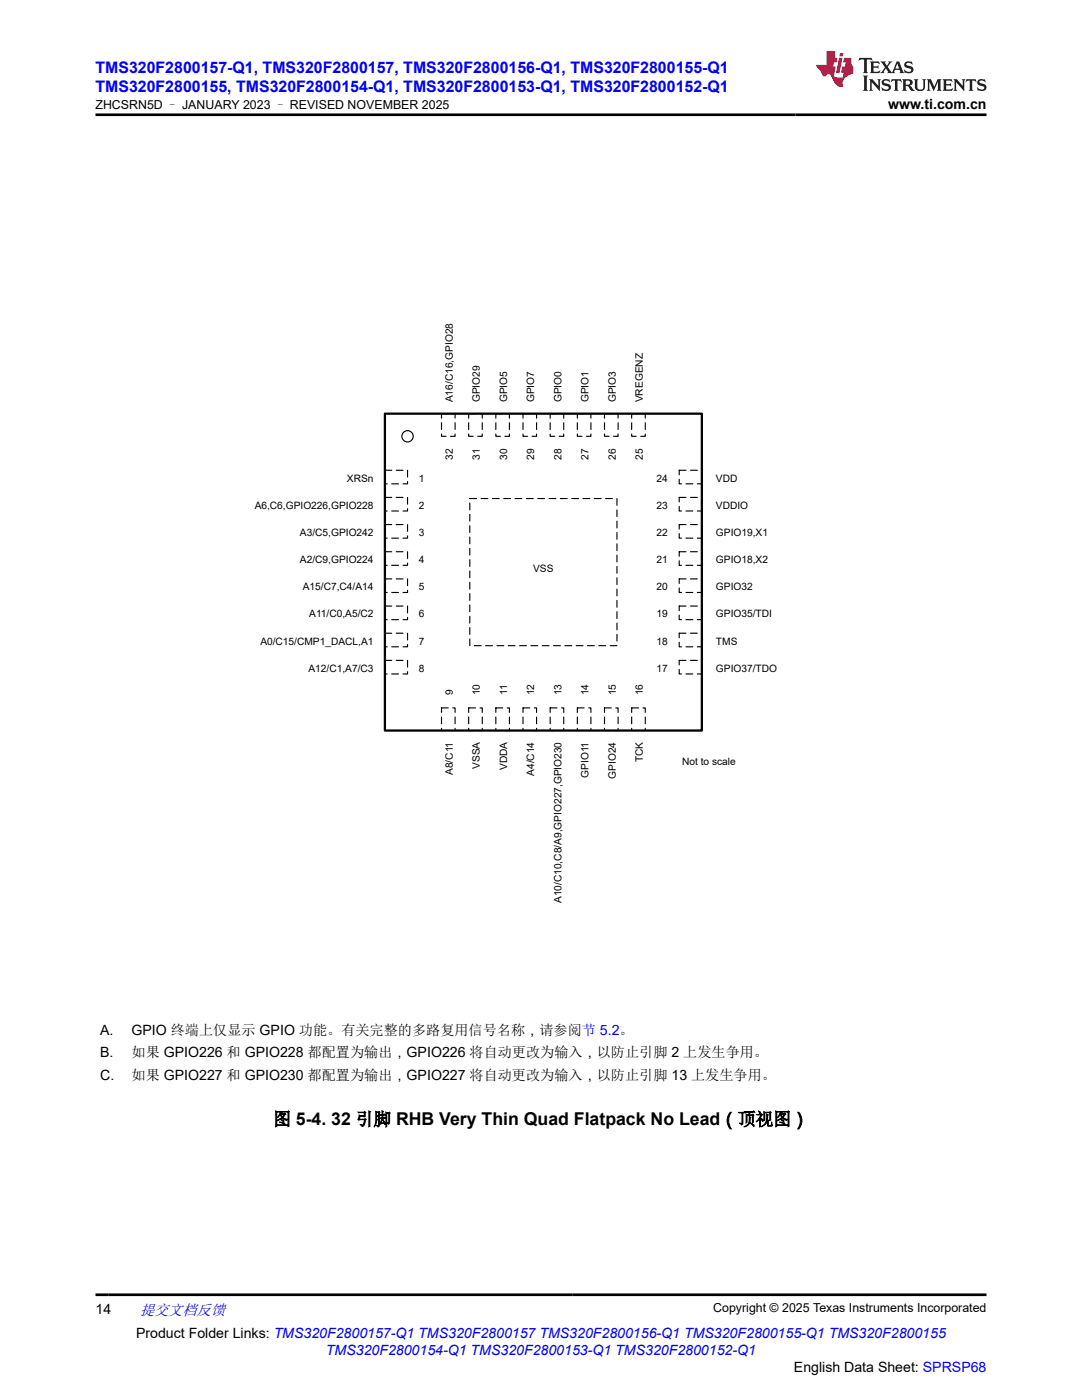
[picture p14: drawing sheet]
<svg xmlns="http://www.w3.org/2000/svg" width="216mm" height="279mm" viewBox="0 0 216 279" stroke-linecap="round" stroke-linejoin="round" font-family="sans-serif">
<defs><g id="words">
<text font-size="3.5" x="54.5" y="224.6">图 5-4. 32 引脚 RHB Very Thin Quad Flatpack No Lead（顶视图）</text>
<g font-size="3.2" fill="#00f">
<text x="19" y="14.5">TMS320F2800157-Q1, TMS320F2800157, TMS320F2800156-Q1, TMS320F2800155-Q1</text>
<text x="19" y="18.3">TMS320F2800155, TMS320F2800154-Q1, TMS320F2800153-Q1, TMS320F2800152-Q1</text>
</g>
<text font-size="3" fill="#00f" x="27.9" y="262.4">提交文档反馈</text>
<g font-size="2.8">
<text x="177.2" y="21.7">www.ti.com.cn</text>
<text x="20" y="206.5">A.</text>
<text x="26.3" y="206.5">GPIO 终端上仅显示 GPIO 功能。有关完整的多路复用信号名称，请参阅节 5.2。</text>
<text x="20" y="211">B.</text>
<text x="20" y="215.5">C.</text>
<text x="26.3" y="211">如果 GPIO226 和 GPIO228 都配置为输出，GPIO226 将自动更改为输入，以防止引脚 2 上发生争用。</text>
<text x="26.3" y="215.5">如果 GPIO227 和 GPIO230 都配置为输出，GPIO227 将自动更改为输入，以防止引脚 13 上发生争用。</text>
<text x="19" y="262.1">14</text>
<text x="27.2" y="266.9">Product Folder Links: TMS320F2800157-Q1 TMS320F2800157 TMS320F2800156-Q1 TMS320F2800155-Q1 TMS320F2800155</text>
<text x="158.4" y="273.7">English Data Sheet: SPRSP68</text>
</g>
<text font-size="2.8" fill="#00f" x="65" y="270.3">TMS320F2800154-Q1 TMS320F2800153-Q1 TMS320F2800152-Q1</text>
<g font-size="2.5">
<text x="19.1" y="21.8">ZHCSRN5D – JANUARY 2023 – REVISED NOVEMBER 2025</text>
<text x="142.3" y="261.8">Copyright © 2025 Texas Instruments Incorporated</text>
</g>
<g font-size="2">
<text x="90.4" y="80.3" transform="rotate(-90 90.4 80.3)">A16/C16,GPIO28</text>
<text x="95.8" y="80.3" transform="rotate(-90 95.8 80.3)">GPIO29</text>
<text x="101.2" y="80.3" transform="rotate(-90 101.2 80.3)">GPIO5</text>
<text x="106.6" y="80.3" transform="rotate(-90 106.6 80.3)">GPIO7</text>
<text x="112" y="80.3" transform="rotate(-90 112 80.3)">GPIO0</text>
<text x="117.5" y="80.3" transform="rotate(-90 117.5 80.3)">GPIO1</text>
<text x="122.9" y="80.3" transform="rotate(-90 122.9 80.3)">GPIO3</text>
<text x="128.3" y="80.3" transform="rotate(-90 128.3 80.3)">VREGENZ</text>
<text x="90.4" y="91.8" transform="rotate(-90 90.4 91.8)">32</text>
<text x="95.8" y="91.8" transform="rotate(-90 95.8 91.8)">31</text>
<text x="101.2" y="91.8" transform="rotate(-90 101.2 91.8)">30</text>
<text x="106.6" y="91.8" transform="rotate(-90 106.6 91.8)">29</text>
<text x="112" y="91.8" transform="rotate(-90 112 91.8)">28</text>
<text x="117.5" y="91.8" transform="rotate(-90 117.5 91.8)">27</text>
<text x="122.9" y="91.8" transform="rotate(-90 122.9 91.8)">26</text>
<text x="128.3" y="91.8" transform="rotate(-90 128.3 91.8)">25</text>
<text x="50.8" y="101.5">A6,C6,GPIO226,GPIO228</text>
<text x="69.2" y="96.1">XRSn</text>
<text x="83.6" y="96.1">1</text>
<text x="83.6" y="101.5">2</text>
<text x="131" y="96.1">24</text>
<text x="131" y="101.5">23</text>
<text x="142.9" y="96.1">VDD</text>
<text x="142.9" y="101.5">VDDIO</text>
<text x="59.9" y="106.9">A3/C5,GPIO242</text>
<text x="83.6" y="106.9">3</text>
<text x="131" y="106.9">22</text>
<text x="142.9" y="106.9">GPIO19,X1</text>
<text x="59.9" y="112.4">A2/C9,GPIO224</text>
<text x="83.6" y="112.4">4</text>
<text x="131" y="112.4">21</text>
<text x="142.9" y="112.4">GPIO18,X2</text>
<text x="60.4" y="117.8">A15/C7,C4/A14</text>
<text x="83.6" y="117.8">5</text>
<text x="106.4" y="114.2">VSS</text>
<text x="131" y="117.8">20</text>
<text x="142.9" y="117.8">GPIO32</text>
<text x="61.7" y="123.2">A11/C0,A5/C2</text>
<text x="83.6" y="123.2">6</text>
<text x="131" y="123.2">19</text>
<text x="142.9" y="123.2">GPIO35/TDI</text>
<text x="51.9" y="128.6">A0/C15/CMP1_DACL,A1</text>
<text x="83.6" y="128.6">7</text>
<text x="131" y="128.6">18</text>
<text x="142.9" y="128.6">TMS</text>
<text x="61.6" y="134.1">A12/C1,A7/C3</text>
<text x="83.6" y="134.1">8</text>
<text x="131" y="134.1">17</text>
<text x="142.9" y="134.1">GPIO37/TDO</text>
<text x="90.4" y="138.8" transform="rotate(-90 90.4 138.8)">9</text>
<text x="95.8" y="138.8" transform="rotate(-90 95.8 138.8)">10</text>
<text x="101.2" y="138.8" transform="rotate(-90 101.2 138.8)">11</text>
<text x="106.6" y="138.8" transform="rotate(-90 106.6 138.8)">12</text>
<text x="112" y="138.8" transform="rotate(-90 112 138.8)">13</text>
<text x="117.5" y="138.8" transform="rotate(-90 117.5 138.8)">14</text>
<text x="122.9" y="138.8" transform="rotate(-90 122.9 138.8)">15</text>
<text x="128.3" y="138.8" transform="rotate(-90 128.3 138.8)">16</text>
<text x="90.4" y="154.7" transform="rotate(-90 90.4 154.7)">A8/C11</text>
<text x="95.8" y="153.5" transform="rotate(-90 95.8 153.5)">VSSA</text>
<text x="101.2" y="153.7" transform="rotate(-90 101.2 153.7)">VDDA</text>
<text x="106.6" y="154.8" transform="rotate(-90 106.6 154.8)">A4/C14</text>
<text x="117.5" y="155.2" transform="rotate(-90 117.5 155.2)">GPIO11</text>
<text x="122.9" y="155.4" transform="rotate(-90 122.9 155.4)">GPIO24</text>
<text x="128.3" y="152.1" transform="rotate(-90 128.3 152.1)">TCK</text>
<text x="136.1" y="152.6">Not to scale</text>
<text x="112" y="180.3" transform="rotate(-90 112 180.3)">A10/C10,C8/A9,GPIO227,GPIO230</text>
</g>
</g></defs>
<path d="M88.1 82.6h2.7v4.5h-2.7z" fill="none" stroke="#000" stroke-width=".23" stroke-dasharray="1.4 .9"/>
<path d="M88.1 141.3h2.7v4.5h-2.7z" fill="#fff"/>
<path d="M88.1 141.3h2.7v4.5h-2.7z" fill="none" stroke="#000" stroke-width=".23" stroke-dasharray="1.4 .9"/>
<path d="M76.8 93.8h4.5v2.8h-4.5z" fill="#fff"/>
<path d="M76.8 93.8h4.5v2.8h-4.5z" fill="none" stroke="#000" stroke-width=".23" stroke-dasharray="1.4 .9"/>
<path d="M135.5 93.8h4.5v2.8h-4.5z" fill="#fff"/>
<path d="M135.5 93.8h4.5v2.8h-4.5z" fill="none" stroke="#000" stroke-width=".23" stroke-dasharray="1.4 .9"/>
<path d="M93.5 82.6h2.7v4.5h-2.7z" fill="#fff"/>
<path d="M93.5 82.6h2.7v4.5h-2.7z" fill="none" stroke="#000" stroke-width=".23" stroke-dasharray="1.4 .9"/>
<path d="M93.5 141.3h2.7v4.5h-2.7z" fill="#fff"/>
<path d="M93.5 141.3h2.7v4.5h-2.7z" fill="none" stroke="#000" stroke-width=".23" stroke-dasharray="1.4 .9"/>
<path d="M76.8 99.3h4.5v2.7h-4.5z" fill="#fff"/>
<path d="M76.8 99.3h4.5v2.7h-4.5z" fill="none" stroke="#000" stroke-width=".23" stroke-dasharray="1.4 .9"/>
<path d="M135.5 99.3h4.5v2.7h-4.5z" fill="#fff"/>
<path d="M135.5 99.3h4.5v2.7h-4.5z" fill="none" stroke="#000" stroke-width=".23" stroke-dasharray="1.4 .9"/>
<path d="M98.9 82.6h2.7v4.5h-2.7z" fill="#fff"/>
<path d="M98.9 82.6h2.7v4.5h-2.7z" fill="none" stroke="#000" stroke-width=".23" stroke-dasharray="1.4 .9"/>
<path d="M98.9 141.3h2.7v4.5h-2.7z" fill="#fff"/>
<path d="M98.9 141.3h2.7v4.5h-2.7z" fill="none" stroke="#000" stroke-width=".23" stroke-dasharray="1.4 .9"/>
<path d="M76.8 104.7h4.5v2.7h-4.5z" fill="#fff"/>
<path d="M76.8 104.7h4.5v2.7h-4.5z" fill="none" stroke="#000" stroke-width=".23" stroke-dasharray="1.4 .9"/>
<path d="M135.5 104.7h4.5v2.7h-4.5z" fill="#fff"/>
<path d="M135.5 104.7h4.5v2.7h-4.5z" fill="none" stroke="#000" stroke-width=".23" stroke-dasharray="1.4 .9"/>
<path d="M104.4 82.6h2.7v4.5h-2.7z" fill="#fff"/>
<path d="M104.4 82.6h2.7v4.5h-2.7z" fill="none" stroke="#000" stroke-width=".23" stroke-dasharray="1.4 .9"/>
<path d="M104.4 141.3h2.7v4.5h-2.7z" fill="#fff"/>
<path d="M104.4 141.3h2.7v4.5h-2.7z" fill="none" stroke="#000" stroke-width=".23" stroke-dasharray="1.4 .9"/>
<path d="M76.8 110.1h4.5v2.7h-4.5z" fill="#fff"/>
<path d="M76.8 110.1h4.5v2.7h-4.5z" fill="none" stroke="#000" stroke-width=".23" stroke-dasharray="1.4 .9"/>
<path d="M135.5 110.1h4.5v2.7h-4.5z" fill="#fff"/>
<path d="M135.5 110.1h4.5v2.7h-4.5z" fill="none" stroke="#000" stroke-width=".23" stroke-dasharray="1.4 .9"/>
<path d="M109.8 82.6h2.7v4.5h-2.7z" fill="#fff"/>
<path d="M109.8 82.6h2.7v4.5h-2.7z" fill="none" stroke="#000" stroke-width=".23" stroke-dasharray="1.4 .9"/>
<path d="M109.8 141.3h2.7v4.5h-2.7z" fill="#fff"/>
<path d="M109.8 141.3h2.7v4.5h-2.7z" fill="none" stroke="#000" stroke-width=".23" stroke-dasharray="1.4 .9"/>
<path d="M76.8 115.5h4.5v2.7h-4.5z" fill="#fff"/>
<path d="M76.8 115.5h4.5v2.7h-4.5z" fill="none" stroke="#000" stroke-width=".23" stroke-dasharray="1.4 .9"/>
<path d="M135.5 115.5h4.5v2.7h-4.5z" fill="#fff"/>
<path d="M135.5 115.5h4.5v2.7h-4.5z" fill="none" stroke="#000" stroke-width=".23" stroke-dasharray="1.4 .9"/>
<path d="M115.2 82.6h2.7v4.5h-2.7z" fill="#fff"/>
<path d="M115.2 82.6h2.7v4.5h-2.7z" fill="none" stroke="#000" stroke-width=".23" stroke-dasharray="1.4 .9"/>
<path d="M115.2 141.3h2.7v4.5h-2.7z" fill="#fff"/>
<path d="M115.2 141.3h2.7v4.5h-2.7z" fill="none" stroke="#000" stroke-width=".23" stroke-dasharray="1.4 .9"/>
<path d="M76.8 121h4.5v2.7h-4.5z" fill="#fff"/>
<path d="M76.8 121h4.5v2.7h-4.5z" fill="none" stroke="#000" stroke-width=".23" stroke-dasharray="1.4 .9"/>
<path d="M135.5 121h4.5v2.7h-4.5z" fill="#fff"/>
<path d="M135.5 121h4.5v2.7h-4.5z" fill="none" stroke="#000" stroke-width=".23" stroke-dasharray="1.4 .9"/>
<path d="M120.6 82.6h2.7v4.5h-2.7z" fill="#fff"/>
<path d="M120.6 82.6h2.7v4.5h-2.7z" fill="none" stroke="#000" stroke-width=".23" stroke-dasharray="1.4 .9"/>
<path d="M120.6 141.3h2.7v4.5h-2.7z" fill="#fff"/>
<path d="M120.6 141.3h2.7v4.5h-2.7z" fill="none" stroke="#000" stroke-width=".23" stroke-dasharray="1.4 .9"/>
<path d="M76.8 126.4h4.5v2.7h-4.5z" fill="#fff"/>
<path d="M76.8 126.4h4.5v2.7h-4.5z" fill="none" stroke="#000" stroke-width=".23" stroke-dasharray="1.4 .9"/>
<path d="M135.5 126.4h4.5v2.7h-4.5z" fill="#fff"/>
<path d="M135.5 126.4h4.5v2.7h-4.5z" fill="none" stroke="#000" stroke-width=".23" stroke-dasharray="1.4 .9"/>
<path d="M126 82.6h2.8v4.5h-2.8z" fill="#fff"/>
<path d="M126 82.6h2.8v4.5h-2.8z" fill="none" stroke="#000" stroke-width=".23" stroke-dasharray="1.4 .9"/>
<path d="M126 141.3h2.8v4.5h-2.8z" fill="#fff"/>
<path d="M126 141.3h2.8v4.5h-2.8z" fill="none" stroke="#000" stroke-width=".23" stroke-dasharray="1.4 .9"/>
<path d="M76.8 131.8h4.5v2.7h-4.5z" fill="#fff"/>
<path d="M76.8 131.8h4.5v2.7h-4.5z" fill="none" stroke="#000" stroke-width=".23" stroke-dasharray="1.4 .9"/>
<path d="M135.5 131.8h4.5v2.7h-4.5z" fill="#fff"/>
<path d="M135.5 131.8h4.5v2.7h-4.5z" fill="none" stroke="#000" stroke-width=".23" stroke-dasharray="1.4 .9"/>
<circle cx="81.3" cy="87.1" r="1.13" fill="none" stroke="#000" stroke-width=".23"/>
<path d="M76.8 82.6h63.2v63.2h-63.2z" fill="none" stroke="#000" stroke-width=".45"/>
<path d="M93.7 99.5h29.4v29.4h-29.4z" fill="#fff"/>
<path d="M93.7 99.5h29.4v29.4h-29.4z" fill="none" stroke="#000" stroke-width=".23" stroke-dasharray="1.4 .9"/>
<path d="M171.5 11.6l-.2 .5 .5-.2h.6v.1v2.2l-.2 .4h1l-.2-.4v-2.2v-.1h.5l.6 .2-.2-.5zM173.6 12.3l.2 .4v1.5l-.2 .4h1.9l.1-.6a1.08 1.08 0 0 1-1.3 .2v-.7h.6l.4 .2v-.7l-.4 .2h-.6v-.5l.2-.2a1 1 0 0 1 1 .3l-.1-.5zM175.7 12.3l.9 1.1-1 1.2h.9l-.2-.2 .5-.8 .4 .8-.2 .2h1.6l-.2-.2 .2-.5h.9l.1 .5-.1 .2h.9l-.2-.3-.8-2h-.5l-.9 2.2-.9-1.1 .9-1.1h-.8l.2 .2-.4 .6-.4-.6 .2-.2zM179 12.7l.4 1h-.7zM180.7 12.4a.65 .65 0 0 0-.2 .7 .65 .65 0 0 0 .6 .5l.6 .1 .1 .3a.79 .79 0 0 1-.7 .4 .79 .79 0 0 1-.7-.5l.1 .7 .2-.1a.93 .93 0 0 0 1.1 .1 .93 .93 0 0 0 .4-1 1.46 1.46 0 0 0-1.2-.6l-.1-.3a1.09 1.09 0 0 1 1.2 .2l-.2-.6-.1 .1-.5-.2zM172.2 15.1l.2 .4v2.2l-.2 .4h1l-.2-.4v-2.2l.2-.4zM173.4 15.8l.2 .4v1.5l-.2 .4h.8l-.3-.4 .1-1.3 1.6 1.8v-2l.2-.4h-.7l.1 .2 .1 1.1-1.2-1.3zM176.2 15.9a.65 .65 0 0 0-.2 .8 .65 .65 0 0 0 .6 .4l.6 .2 .1 .2a.79 .79 0 0 1-.7 .4 .79 .79 0 0 1-.7-.5l.1 .7 .2-.1a.93 .93 0 0 0 1.1 .1 .93 .93 0 0 0 .4-.9 1.46 1.46 0 0 0-1.2-.6l-.1-.4a1.09 1.09 0 0 1 1.2 .2l-.1-.6-.2 .1-.5-.1zM177.9 15.8l-.1 .6a.63 .63 0 0 1 .8-.3v1.6l-.3 .4h1l-.2-.4v-1.6a.66 .66 0 0 1 .8 .3l-.1-.6zM180 15.8l.2 .4v1.5l-.2 .4h1l-.2-.2-.1-.7h.5l.1 .2a.79 .79 0 0 0 1.2 .6l-1-.9a.61 .61 0 0 0 .6-.6 .61 .61 0 0 0-.5-.7zM180.8 16.1h.1a.47 .47 0 0 1 .5 .1 .47 .47 0 0 1 .1 .5l-.1 .1-.7 .1zM182.3 15.8l.2 .2a2.27 2.27 0 0 0 .4 2 1.04 1.04 0 0 0 1.7-.7v-1.3l.2-.2h-.8l.2 .4v1.1a.6 .6 0 0 1-.6 .6 .6 .6 0 0 1-.6-.6v-1.1l.3-.4zM184.9 15.8l.2 .4v1.5l-.2 .4h.8l-.3-.4v-1.4l.9 1.9 .9-1.9v1.4l-.3 .4h1l-.2-.4v-1.5l.2-.4h-.8l-.7 1.5-.6-1.5zM188.1 15.8l.2 .4v1.5l-.2 .4h1.9l.1-.6a1.09 1.09 0 0 1-1.3 .2v-.7h.6l.4 .2v-.6l-.4 .2h-.6v-.6l.2-.1a1.01 1.01 0 0 1 1 .3l-.1-.6zM190.2 15.8l.3 .4v1.5l-.3 .4h.8l-.2-.4v-1.3l1.6 1.8v-2l.2-.4h-.7l.2 .2v1.1l-1.2-1.3zM192.8 15.8l-.1 .6a.63 .63 0 0 1 .8-.3v1.6l-.3 .4h1l-.2-.4v-1.6a.66 .66 0 0 1 .8 .3l-.1-.6zM195.2 15.9a.65 .65 0 0 0-.2 .8 .65 .65 0 0 0 .6 .4l.6 .2 .2 .2a.79 .79 0 0 1-.7 .4 .79 .79 0 0 1-.7-.5l.1 .7 .2-.1a.93 .93 0 0 0 1 .1 .93 .93 0 0 0 .5-.9 1.46 1.46 0 0 0-1.3-.6v-.4a1.09 1.09 0 0 1 1.2 .2l-.2-.6-.2 .1-.5-.1z" fill="#231f20"/>
<path d="M164.9 10.2v2.8h-2l.1 .3 .8 1a.95 .95 0 0 0 1 .9 .59 .59 0 0 1 .5-.4 .59 .59 0 0 1 .5 .4l.4 .7a1.59 1.59 0 0 0 2.1 1.4 1.61 1.61 0 0 1 1-2.3l1-.3-.1-1.5a1.59 1.59 0 0 1-.3-1.7h-1.5l-.2 .9h.6l-.2 .9h-.5l-.2 1v.2l.4 .1-.1 .9h-.7a.73 .73 0 0 1-1-.7l.3-1.5h-.5l.1-.9h.5l.2-.9h-.5v-1.3zM167.4 11.5l-.6 3.1h.7l.6-3.1zM167.6 10.6l-.1 .6h.7l.1-.6z" fill="#ed1c24"/>
<path d="M19 22.9h177.8M19 258.4h177.8" fill="none" stroke="#000" stroke-width=".53"/>
<use href="#words"/>
</svg>
